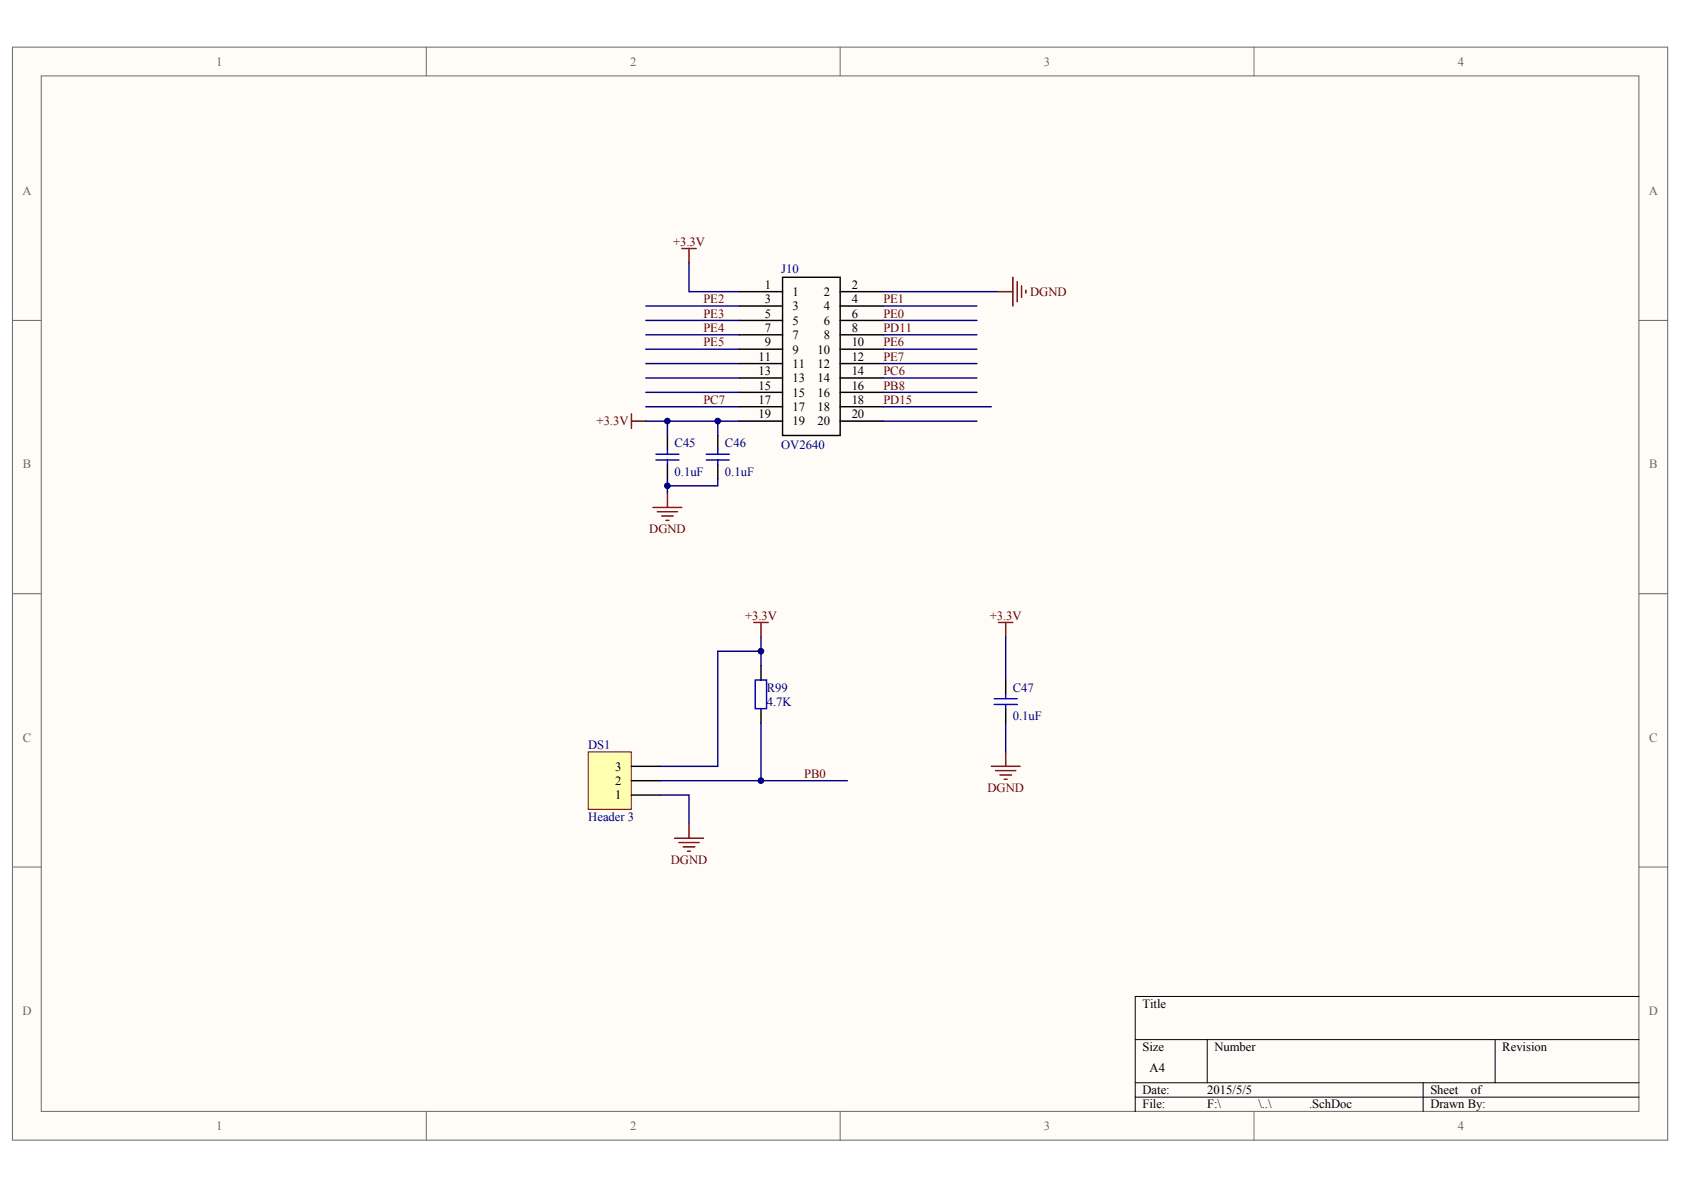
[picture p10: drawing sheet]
<svg xmlns="http://www.w3.org/2000/svg" width="297mm" height="210mm" viewBox="0 0 297 210" stroke-linecap="round" stroke-linejoin="round" font-family="sans-serif">
<defs><g id="words">
<g font-size="2.2" fill="#696969">
<text x="38.2" y="11.6">1</text>
<text x="111.1" y="11.6">2</text>
<text x="184.1" y="11.6">3</text>
<text x="257.1" y="11.6">4</text>
<text x="3.9" y="34.4">A</text>
<text x="290.9" y="34.4">A</text>
<text x="4" y="82.6">B</text>
<text x="290.9" y="82.6">B</text>
<text x="4" y="130.8">C</text>
<text x="290.9" y="130.8">C</text>
<text x="3.9" y="179">D</text>
<text x="290.9" y="179">D</text>
<text x="38.2" y="199.3">1</text>
<text x="111.1" y="199.3">2</text>
<text x="184.1" y="199.3">3</text>
<text x="257.1" y="199.3">4</text>
</g>
<g font-size="2.2" fill="#800000">
<text x="118.7" y="43.3">+3.3V</text>
<text x="124.1" y="53.5">PE2</text>
<text x="155.8" y="53.5">PE1</text>
<text x="181.7" y="52.2">DGND</text>
<text x="124.1" y="56">PE3</text>
<text x="124.1" y="58.6">PE4</text>
<text x="155.8" y="56">PE0</text>
<text x="155.8" y="58.6">PD11</text>
<text x="124.1" y="61.1">PE5</text>
<text x="155.8" y="61.1">PE6</text>
<text x="155.8" y="63.6">PE7</text>
<text x="124.1" y="71.2">PC7</text>
<text x="155.8" y="66.2">PC6</text>
<text x="155.8" y="71.2">PD15</text>
<text x="155.8" y="68.7">PB8</text>
<text x="105.2" y="75.1">+3.3V</text>
<text x="114.5" y="94">DGND</text>
<text x="131.4" y="109.3">+3.3V</text>
<text x="174.6" y="109.3">+3.3V</text>
<text x="141.8" y="137.2">PB0</text>
<text x="174.2" y="139.7">DGND</text>
<text x="118.3" y="152.4">DGND</text>
</g>
<g font-size="2.2">
<text x="134.9" y="50.9">1</text>
<text x="134.9" y="53.5">3</text>
<text x="139.8" y="52.2">1</text>
<text x="145.3" y="52.2">2</text>
<text x="150.2" y="50.9">2</text>
<text x="150.2" y="53.5">4</text>
<text x="134.9" y="56">5</text>
<text x="134.9" y="58.6">7</text>
<text x="139.8" y="54.8">3</text>
<text x="139.8" y="57.3">5</text>
<text x="139.8" y="59.8">7</text>
<text x="145.3" y="54.8">4</text>
<text x="145.3" y="57.3">6</text>
<text x="145.3" y="59.8">8</text>
<text x="150.2" y="56">6</text>
<text x="150.2" y="58.6">8</text>
<text x="133.8" y="63.6">11</text>
<text x="134.9" y="61.1">9</text>
<text x="139.8" y="62.4">9</text>
<text x="139.8" y="64.9">11</text>
<text x="144.2" y="62.4">10</text>
<text x="144.2" y="64.9">12</text>
<text x="150.2" y="61.1">10</text>
<text x="150.2" y="63.6">12</text>
<text x="133.8" y="66.2">13</text>
<text x="133.8" y="68.7">15</text>
<text x="133.8" y="71.2">17</text>
<text x="139.8" y="67.4">13</text>
<text x="139.8" y="70">15</text>
<text x="144.2" y="67.4">14</text>
<text x="144.2" y="70">16</text>
<text x="150.2" y="66.2">14</text>
<text x="150.2" y="68.7">16</text>
<text x="150.2" y="71.2">18</text>
<text x="133.8" y="73.8">19</text>
<text x="139.8" y="72.5">17</text>
<text x="139.8" y="75.1">19</text>
<text x="144.2" y="72.5">18</text>
<text x="144.2" y="75.1">20</text>
<text x="150.2" y="73.8">20</text>
<text x="108.5" y="135.9">3</text>
<text x="108.5" y="141">1</text>
<text x="108.5" y="138.5">2</text>
<text x="201.5" y="177.8">Title</text>
<text x="201.5" y="185.4">Size</text>
<text x="214.2" y="185.4">Number</text>
<text x="265" y="185.4">Revision</text>
<text x="202.8" y="189.2">A4</text>
<text x="201.5" y="193">Date:</text>
<text x="201.5" y="195.5">File:</text>
<text x="212.9" y="193">2015/5/5</text>
<text x="212.9" y="195.5">F:\</text>
<text x="222" y="195.5">\..\</text>
<text x="230.9" y="195.5">.SchDoc</text>
<text x="252.3" y="193">Sheet</text>
<text x="252.3" y="195.5">Drawn By:</text>
<text x="259.4" y="193">of</text>
</g>
<g font-size="2.2" fill="#000080">
<text x="137.8" y="48.2">J10</text>
<text x="119" y="78.9">C45</text>
<text x="119" y="83.9">0.1uF</text>
<text x="127.9" y="78.9">C46</text>
<text x="127.9" y="83.9">0.1uF</text>
<text x="137.8" y="79.1">OV2640</text>
<text x="135.2" y="124.5">4.7K</text>
<text x="135.2" y="122">R99</text>
<text x="178.7" y="122">C47</text>
<text x="178.7" y="127.1">0.1uF</text>
<text x="103.8" y="132.1">DS1</text>
<text x="103.8" y="144.8">Header 3</text>
</g>
</g></defs>
<g fill="#fffcf8" stroke="#696969" stroke-width=".18">
<path d="M2.2 8.3h292v192.8h-292z"/>
<path d="M7.3 13.4h281.8v182.6h-281.8z"/>
</g>
<path d="M75.2 8.3v5.1M148.2 8.3v5.1M221.2 8.3v5.1M2.2 56.5h5.1M289.1 56.5h5.1M2.2 104.7h5.1M289.1 104.7h5.1M2.2 152.9h5.1M289.1 152.9h5.1M75.2 196.1v5M148.2 196.1v5M221.2 196.1v5" fill="none" stroke="#696969" stroke-width=".18"/>
<path d="M289.1 175.8h-88.9v20.3M200.2 183.4h88.9M200.2 191h88.9M200.2 193.5h88.9M212.9 183.4v7.6M251 191v5.1M263.7 183.4v7.6" fill="none" stroke="#000" stroke-width=".18"/>
<g fill="none" stroke="#000" stroke-width=".25">
<path d="M130.4 51.4h7.6M130.4 54h7.6M130.4 56.5h7.6M130.4 59.1h7.6M138 48.9h10.2v27.9h-10.2zM148.2 51.4h7.6M148.2 54h7.6M148.2 56.5h7.6M148.2 59.1h7.6M117.7 76.8v2.6M126.6 76.8v2.6M130.4 61.6h7.6"/>
<path d="M130.4 64.1h7.6M130.4 66.7h7.6M130.4 69.2h7.6M130.4 71.7h7.6M130.4 74.3h7.6M148.2 61.6h7.6M148.2 64.1h7.6M148.2 66.7h7.6M148.2 69.2h7.6M148.2 71.7h7.6M148.2 74.3h7.6M117.7 81.9v2.5"/>
<path d="M126.6 81.9v2.5"/>
</g>
<g fill="none" stroke="#000080" stroke-width=".25">
<path d="M113.9 54h16.5M113.9 56.5h16.5M113.9 59.1h16.5M121.5 46.4v5h8.9M155.8 54h16.5M155.8 56.5h16.5M155.8 59.1h16.5M155.8 51.4h20.3M113.9 74.3h3.8v2.5M113.9 61.6h16.5M113.9 64.1h16.5M113.9 66.7h16.5"/>
<path d="M113.9 69.2h16.5M113.9 71.7h16.5M117.7 74.3h12.7M126.6 74.3v2.5M155.8 61.6h16.5M155.8 64.1h16.5M155.8 66.7h16.5M155.8 69.2h16.5M155.8 74.3h16.5M155.8 71.7h19.1M117.7 84.4v1.3M126.6 84.4v1.3h-8.9v1.3"/>
</g>
<g fill="none" stroke="#800000" stroke-width=".25">
<path d="M120.3 43.8h2.5M121.5 43.8v2.6M176.1 51.4h2.6M178.7 48.9v5.1M179.4 49.7v3.5M180.2 50.4v2.1M180.9 51.2v.5M111.4 73v2.5M111.4 74.3h2.5M115.2 89.5h5.1M115.9 90.3h3.6M116.7 91h2"/>
<path d="M117.5 91.8h.5M117.7 87v2.5"/>
</g>
<path d="M117.7 79.4v.7M126.6 79.4v.7M115.7 80.1h4.1M115.7 81.1h4.1M117.7 81.1v.8M124.6 80.1h4M124.6 81.1h4M126.6 81.1v.8" fill="none" stroke="#00f" stroke-width=".25"/>
<path d="M103.8 132.6h7.6v10.2h-7.6z" fill="#ffffb0" stroke="#800000" stroke-width=".18"/>
<path d="M134.2 117.4v2.5M177.4 119.9v2.6M111.4 137.7h5.1M111.4 135.2h5.1M134.2 125v2.6M177.4 125v2.6M111.4 140.2h5.1" fill="none" stroke="#000" stroke-width=".25"/>
<g fill="none" stroke="#800000" stroke-width=".25">
<path d="M133 109.8h2.5M134.2 109.8v2.5M176.1 109.8h2.6M177.4 109.8v2.5M174.9 135.2h5M175.6 135.9h3.6M176.4 136.7h2M177.1 137.5h.5M177.4 132.6v2.6M119 147.9h5.1M119.8 148.6h3.5M120.5 149.4h2"/>
<path d="M121.3 150.1h.5M121.5 145.3v2.6"/>
</g>
<path d="M133.2 119.9h2v5.1h-2zM175.4 123.2h4M175.4 124.3h4M177.4 122.5v.7M177.4 124.3v.7" fill="none" stroke="#00f" stroke-width=".25"/>
<path d="M134.2 114.9h-7.6v20.3h-10.1M134.2 112.3v5.1M177.4 112.3v7.6M134.2 127.6v10.1h-17.7M134.2 137.7h15.3M177.4 127.6v5M116.5 140.2h5v5.1" fill="none" stroke="#000080" stroke-width=".25"/>
<g fill="#000080" stroke="#000080" stroke-width=".18">
<circle cx="117.7" cy="85.7" r=".49"/>
<circle cx="117.7" cy="74.3" r=".49"/>
<circle cx="126.6" cy="74.3" r=".49"/>
<circle cx="134.2" cy="137.7" r=".49"/>
<circle cx="134.2" cy="114.9" r=".49"/>
</g>
<use href="#words"/>
</svg>
